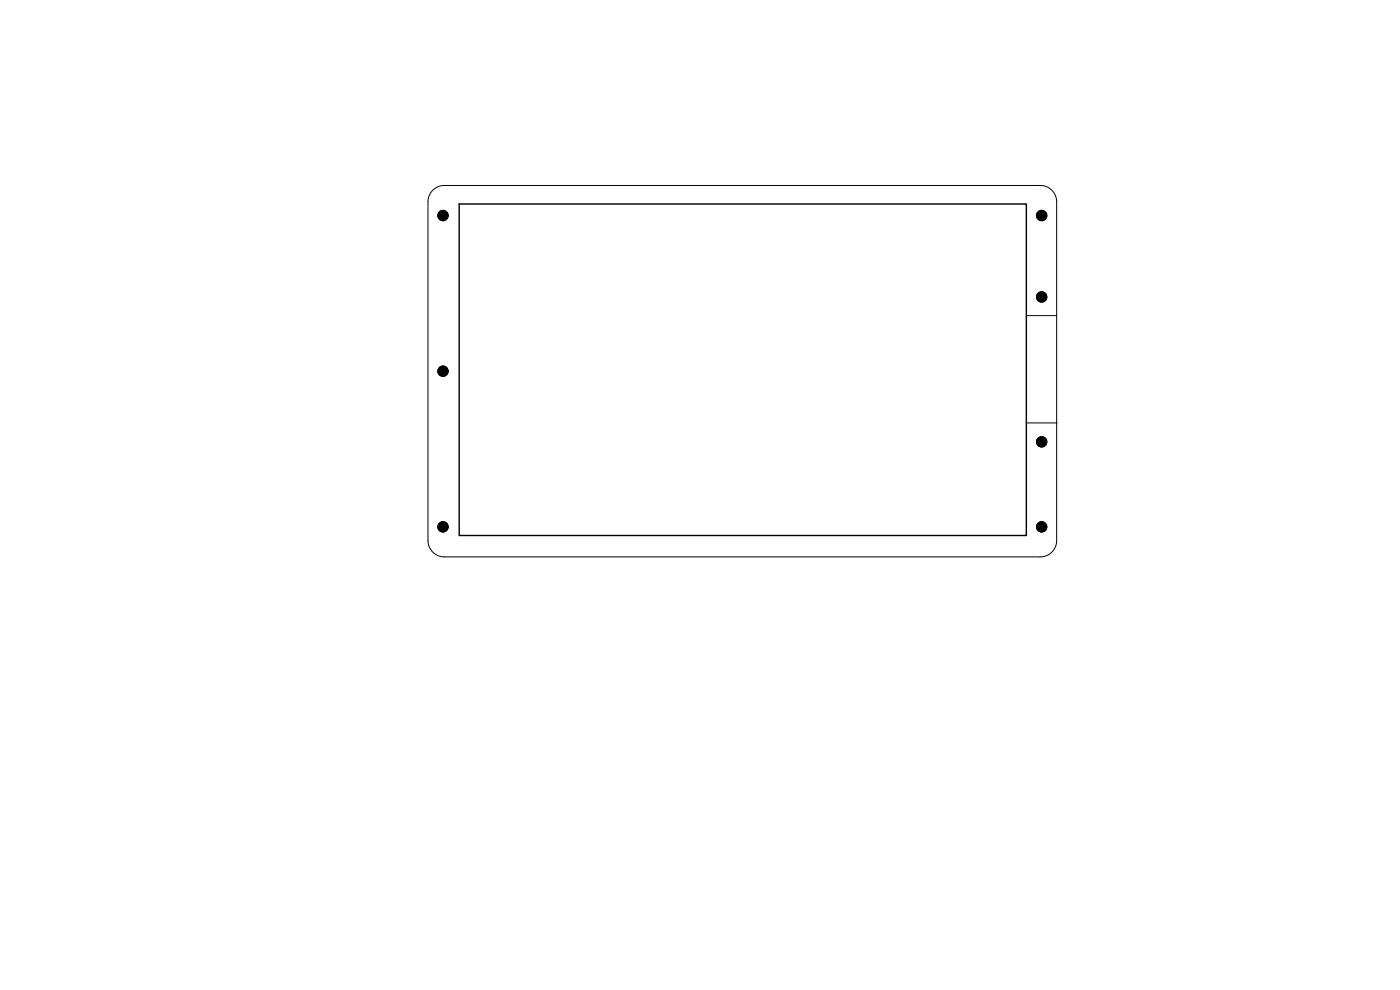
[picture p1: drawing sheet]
<svg xmlns="http://www.w3.org/2000/svg" width="297mm" height="210mm" viewBox="0 0 297 210" stroke-linecap="round" stroke-linejoin="round" font-family="sans-serif">
<path d="M91.9 40.3a3.5 3.5 0 0 1 2.4-1h126.3a3.5 3.5 0 0 1 3.6 3.4v72a3.5 3.5 0 0 1-3.6 3.4h-126.3a3.5 3.5 0 0 1-3.5-3.4v-72a3.5 3.5 0 0 1 1.1-2.4zM217.7 67h6.5M217.7 89.7h6.5" fill="none" stroke="#000" stroke-width=".21"/>
<path d="M97.4 43.3h120.3v70.3h-120.3z" fill="none" stroke="#000" stroke-width=".3"/>
<g fill="#000" stroke="#000" stroke-width=".21">
<circle cx="94" cy="45.7" r="1.1"/>
<circle cx="221" cy="45.7" r="1.1"/>
<circle cx="94" cy="78.7" r="1.1"/>
<circle cx="221" cy="63" r="1.1"/>
<circle cx="221" cy="93.7" r="1.1"/>
<circle cx="94" cy="111.8" r="1.1"/>
<circle cx="221" cy="111.8" r="1.1"/>
</g>
</svg>
